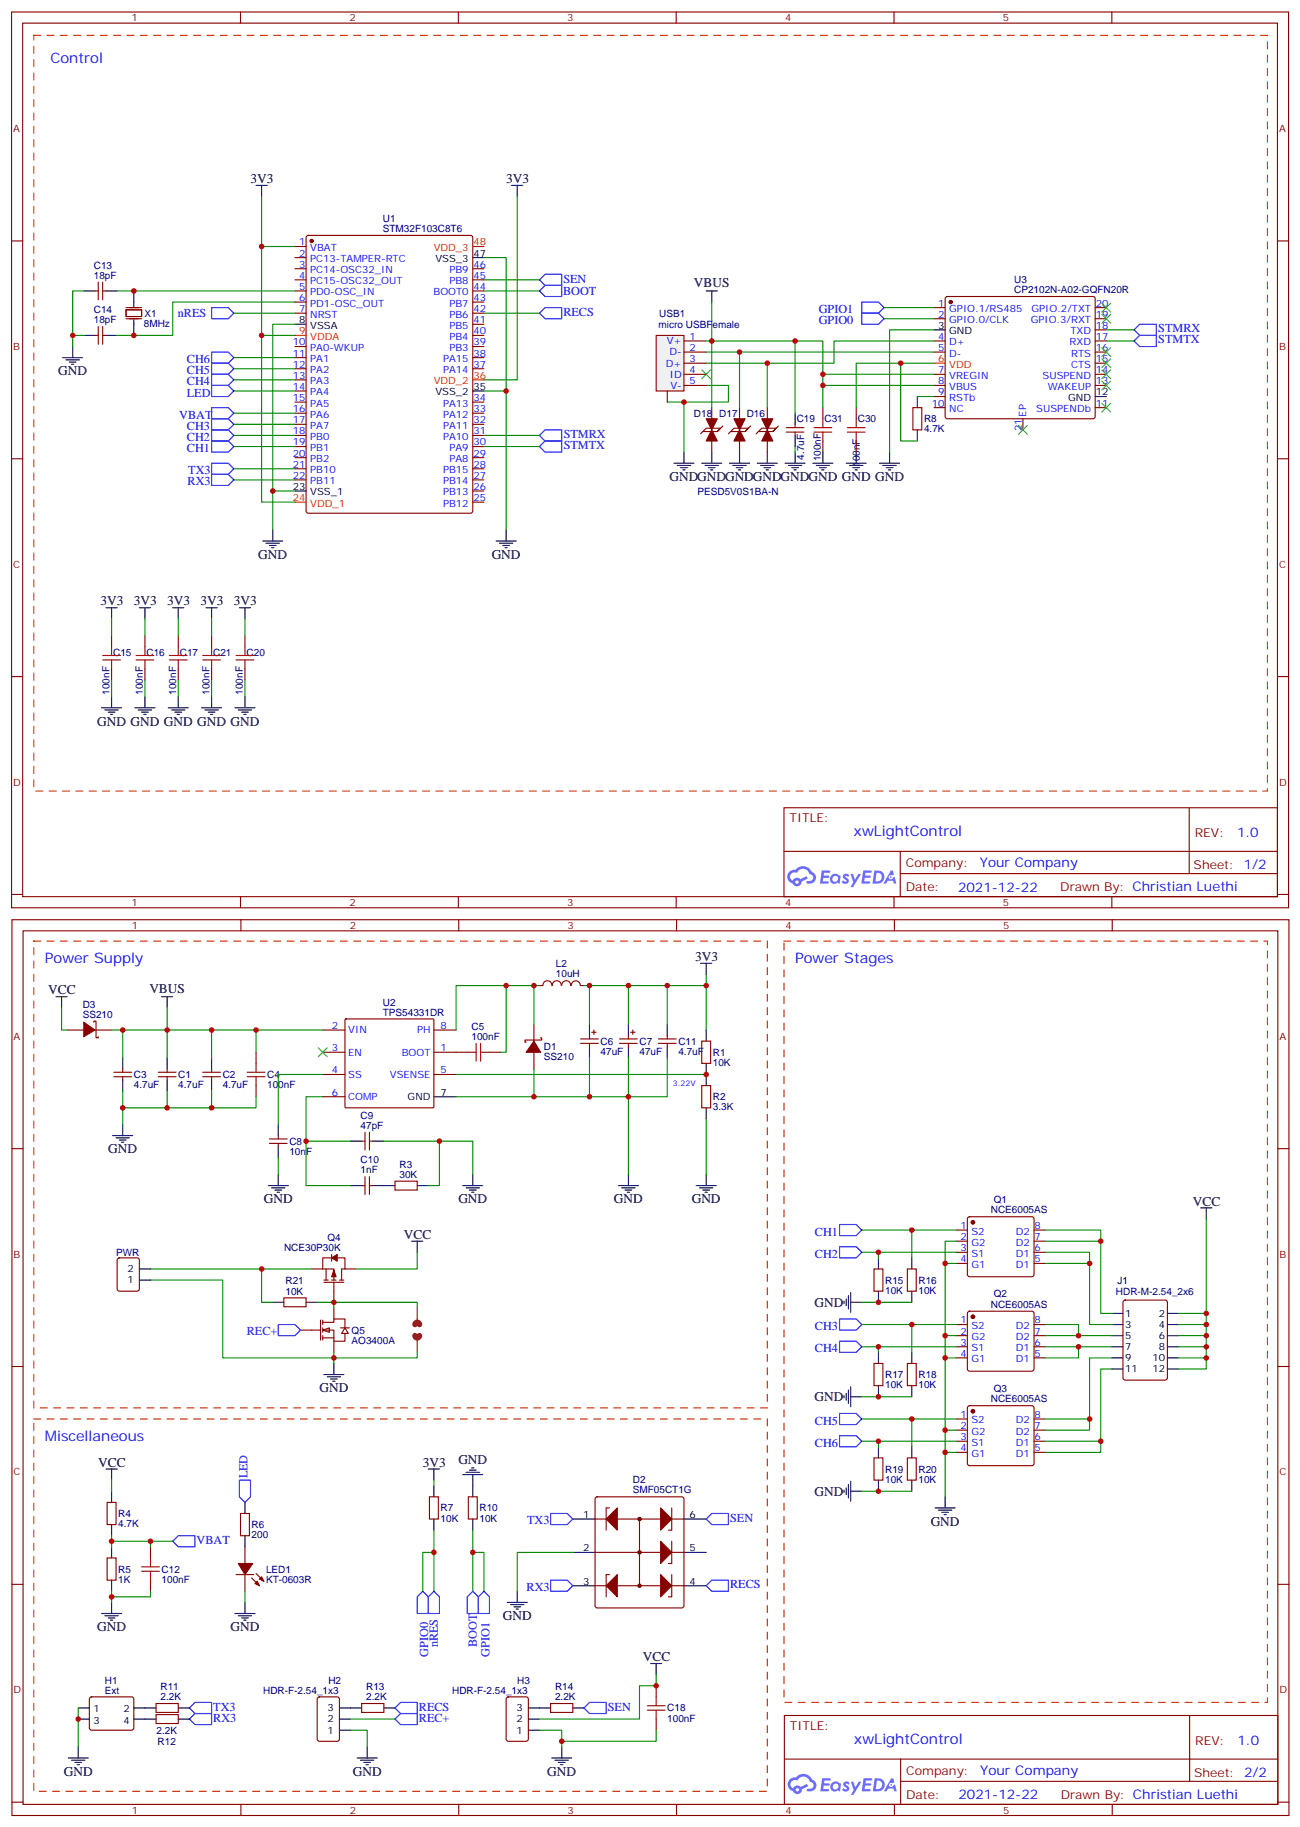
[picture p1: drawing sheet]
<svg xmlns="http://www.w3.org/2000/svg" width="413mm" height="580mm" viewBox="0 0 413 580" stroke-linecap="round" stroke-linejoin="round" font-family="sans-serif">
<defs><g id="words">
<g font-size="4.6" fill="#00f">
<text x="16" y="20">Control</text>
<text x="270.9" y="265.4">xwLightControl</text>
<text x="14.3" y="305.8">Power Supply</text>
<text x="252.4" y="305.8">Power Stages</text>
<text x="14.3" y="457.5">Miscellaneous</text>
<text x="271.1" y="553.6">xwLightControl</text>
</g>
<g font-size="4.2">
<text x="79.5" y="58.1">3V3</text>
<text x="160.7" y="58.1">3V3</text>
<text x="220.3" y="91.3">VBUS</text>
<text x="18.5" y="119.2">GND</text>
<text x="212.5" y="152.7">GNDGNDGNDGNDGNDGND GND GND</text>
<text x="82" y="177.4">GND</text>
<text x="156.1" y="177.4">GND</text>
<text x="31.9" y="192.2">3V3</text>
<text x="42.5" y="192.2">3V3</text>
<text x="53.1" y="192.2">3V3</text>
<text x="63.6" y="192.2">3V3</text>
<text x="74.2" y="192.2">3V3</text>
<text x="30.8" y="230.3">GND GND GND GND GND</text>
<text x="220.6" y="305.1">3V3</text>
<text x="15.3" y="315.7">VCC</text>
<text x="47.4" y="315.3">VBUS</text>
<text x="34.4" y="366.1">GND</text>
<text x="83.7" y="382">GND</text>
<text x="145.5" y="382">GND</text>
<text x="194.9" y="382">GND</text>
<text x="219.6" y="382">GND</text>
<text x="378.7" y="382.7">VCC</text>
<text x="128.2" y="393.3">VCC</text>
<text x="258.6" y="414.8">GND</text>
<text x="101.4" y="442">GND</text>
<text x="258.6" y="444.8">GND</text>
<text x="31.2" y="465.6">VCC</text>
<text x="134.2" y="465.6">3V3</text>
<text x="145.5" y="464.9">GND</text>
<text x="258.6" y="474.8">GND</text>
<text x="295.4" y="484.3">GND</text>
<text x="159.6" y="514.3">GND</text>
<text x="30.8" y="517.8">GND</text>
<text x="73.2" y="517.8">GND</text>
<text x="204" y="527.3">VCC</text>
<text x="20.2" y="563.7">GND</text>
<text x="112" y="563.7">GND</text>
<text x="173.7" y="563.7">GND</text>
</g>
<g font-size="4.2" fill="#00f">
<text x="392.6" y="265.7">1.0</text>
<text x="311" y="275.2">Your Company</text>
<text x="304.1" y="283">2021-12-22</text>
<text x="392.8" y="553.8">1.0</text>
<text x="311.1" y="563.4">Your Company</text>
<text x="304.2" y="571.2">2021-12-22</text>
</g>
<g font-size="3.9" fill="#00f">
<text x="178.8" y="89.7">SEN</text>
<text x="178.7" y="93.6">BOOT</text>
<text x="56.5" y="100.7">nRES</text>
<text x="178.8" y="100.3">RECS</text>
<text x="259.9" y="99.4">GPIO1</text>
<text x="259.9" y="102.9">GPIO0</text>
<text x="367.7" y="105.5">STMRX</text>
<text x="367.7" y="109">STMTX</text>
<text x="59.3" y="118.8">CH5</text>
<text x="59.3" y="115.3">CH6</text>
<text x="59.3" y="125.9">LED</text>
<text x="59.3" y="122.3">CH4</text>
<text x="56.9" y="132.9">VBAT</text>
<text x="59.3" y="136.5">CH3</text>
<text x="59.3" y="143.5">CH1</text>
<text x="59.3" y="140">CH2</text>
<text x="178.9" y="139">STMRX</text>
<text x="178.9" y="142.5">STMTX</text>
<text x="59.5" y="154">RX3</text>
<text x="59.7" y="150.5">TX3</text>
<text x="258.7" y="392.2">CH1</text>
<text x="258.7" y="399.3">CH2</text>
<text x="78.4" y="423.9">REC+</text>
<text x="258.7" y="422.2">CH3</text>
<text x="258.7" y="429.3">CH4</text>
<text x="258.7" y="452.2">CH5</text>
<text x="258.7" y="459.2">CH6</text>
<text x="78.6" y="469.3" transform="rotate(-90 78.6 469.3)">LED</text>
<text x="167.3" y="483.8">TX3</text>
<text x="231.7" y="483">SEN</text>
<text x="62.4" y="490.1">VBAT</text>
<text x="167.1" y="505">RX3</text>
<text x="231.7" y="504.2">RECS</text>
<text x="136" y="525.8" transform="rotate(-90 136 525.8)">GPIO0</text>
<text x="139" y="522.9" transform="rotate(-90 139 522.9)">nRES</text>
<text x="151.3" y="522.9" transform="rotate(-90 151.3 522.9)">BOOT</text>
<text x="155.4" y="525.8" transform="rotate(-90 155.4 525.8)">GPIO1</text>
<text x="67.7" y="543">TX3</text>
<text x="133" y="543">RECS</text>
<text x="192.9" y="543">SEN</text>
<text x="67.7" y="546.5">RX3</text>
<text x="133" y="546.5">REC+</text>
</g>
<g font-size="3.9" fill="#800">
<text x="250.6" y="261">TITLE:</text>
<text x="379.2" y="265.7">REV:</text>
<text x="287.5" y="275.2">Company:</text>
<text x="378.9" y="275.8">Sheet: 1/2</text>
<text x="287.5" y="282.9">Date:</text>
<text x="336.6" y="282.9">Drawn By: Christian Luethi</text>
<text x="250.7" y="549.1">TITLE:</text>
<text x="379.4" y="553.8">REV:</text>
<text x="287.6" y="563.3">Company:</text>
<text x="379" y="563.9">Sheet: 2/2</text>
<text x="287.6" y="571">Date:</text>
<text x="336.7" y="571.1">Drawn By: Christian Luethi</text>
</g>
<g font-size="3.2" fill="#800">
<text x="41.8" y="6.8">1</text>
<text x="110.9" y="6.8">2</text>
<text x="180.1" y="6.8">3</text>
<text x="249.2" y="6.8">4</text>
<text x="318.3" y="6.8">5</text>
<text x="4.2" y="41.9">A</text>
<text x="406" y="41.9">A</text>
<text x="4.2" y="111.1">B</text>
<text x="406" y="111.1">B</text>
<text x="4.2" y="180.2">C</text>
<text x="406" y="180.2">C</text>
<text x="4.2" y="249.3">D</text>
<text x="406" y="249.3">D</text>
<text x="41.8" y="287.6">1</text>
<text x="110.9" y="287.6">2</text>
<text x="180.1" y="287.6">3</text>
<text x="249.2" y="287.6">4</text>
<text x="318.3" y="287.6">5</text>
<text x="41.9" y="294.9">1</text>
<text x="111" y="294.9">2</text>
<text x="180.2" y="294.9">3</text>
<text x="249.3" y="294.9">4</text>
<text x="318.5" y="294.9">5</text>
<text x="4.3" y="330">A</text>
<text x="406.1" y="330">A</text>
<text x="4.3" y="399.2">B</text>
<text x="406.1" y="399.2">B</text>
<text x="4.3" y="468.3">C</text>
<text x="406.1" y="468.3">C</text>
<text x="4.3" y="537.5">D</text>
<text x="406.1" y="537.5">D</text>
<text x="41.9" y="575.8">1</text>
<text x="111" y="575.8">2</text>
<text x="180.2" y="575.8">3</text>
<text x="249.3" y="575.8">4</text>
<text x="318.5" y="575.8">5</text>
</g>
<g font-size="3.2" fill="#000080">
<text x="121.5" y="70.5">U1</text>
<text x="121.5" y="73.7">STM32F103C8T6</text>
<text x="29.8" y="88.5">18pF</text>
<text x="29.8" y="85.4">C13</text>
<text x="321.9" y="89.8">U3</text>
<text x="321.9" y="93">CP2102N-A02-GQFN20R</text>
<text x="29.8" y="99.5">C14</text>
<text x="45.8" y="100.6">X1</text>
<text x="209.3" y="100.6">USB1</text>
<text x="29.8" y="102.6">18pF</text>
<text x="45.6" y="103.7">8MHz</text>
<text x="209" y="104.1">micro USBFemale</text>
<text x="220.3" y="132.3">D18</text>
<text x="228.3" y="132.3">D17</text>
<text x="237" y="132.3">D16</text>
<text x="252.9" y="134">C19</text>
<text x="261.7" y="134.1">C31</text>
<text x="272.3" y="134.1">C30</text>
<text x="293.3" y="137.2">4.7K</text>
<text x="293.3" y="134.1">R8</text>
<text x="255.3" y="146" transform="rotate(-90 255.3 146)">4.7uF</text>
<text x="260.6" y="146.4" transform="rotate(-90 260.6 146.4)">100nF</text>
<text x="273" y="148.2" transform="rotate(-90 273 148.2)">100nF</text>
<text x="221.4" y="157">PESD5V0S1BA-N</text>
<text x="35.9" y="208.2">C15</text>
<text x="46.5" y="208.2">C16</text>
<text x="57.1" y="208.2">C17</text>
<text x="67.7" y="208.2">C21</text>
<text x="78.3" y="208.2">C20</text>
<text x="34.8" y="220.5" transform="rotate(-90 34.8 220.5)">100nF</text>
<text x="45.4" y="220.5" transform="rotate(-90 45.4 220.5)">100nF</text>
<text x="56" y="220.5" transform="rotate(-90 56 220.5)">100nF</text>
<text x="66.5" y="220.5" transform="rotate(-90 66.5 220.5)">100nF</text>
<text x="77.1" y="220.5" transform="rotate(-90 77.1 220.5)">100nF</text>
<text x="176.5" y="310.2">10uH</text>
<text x="176.5" y="307.1">L2</text>
<text x="26.3" y="323.1">SS210</text>
<text x="26.3" y="319.9">D3</text>
<text x="121.5" y="322.4">TPS54331DR</text>
<text x="121.5" y="319.2">U2</text>
<text x="149.7" y="327">C5</text>
<text x="149.7" y="330.1">100nF</text>
<text x="172.6" y="333.4">D1</text>
<text x="190.6" y="334.8">47uF</text>
<text x="190.6" y="331.6">C6</text>
<text x="203" y="334.8">47uF</text>
<text x="203" y="331.6">C7</text>
<text x="215.3" y="334.8">4.7uF</text>
<text x="215.3" y="331.6">C11</text>
<text x="226.3" y="335.1">R1</text>
<text x="172.6" y="336.5">SS210</text>
<text x="226.3" y="338.4">10K</text>
<text x="42.5" y="345.4">4.7uF</text>
<text x="42.5" y="342.2">C3</text>
<text x="56.6" y="345.4">4.7uF</text>
<text x="56.6" y="342.2">C1</text>
<text x="70.7" y="345.4">4.7uF</text>
<text x="70.7" y="342.2">C2</text>
<text x="84.8" y="345.4">100nF</text>
<text x="84.8" y="342.2">C4</text>
<text x="226.3" y="352.4">3.3K</text>
<text x="226.3" y="349.2">R2</text>
<text x="114.5" y="358.4">47pF</text>
<text x="114.5" y="355.2">C9</text>
<text x="91.9" y="363.4">C8</text>
<text x="91.9" y="366.5">10nF</text>
<text x="114.5" y="369.3">C10</text>
<text x="126.8" y="370.7">R3</text>
<text x="114.5" y="372.5">1nF</text>
<text x="126.8" y="373.9">30K</text>
<text x="315.4" y="381.8">Q1</text>
<text x="314.5" y="385.2">NCE6005AS</text>
<text x="103.9" y="393.9">Q4</text>
<text x="36.8" y="398.7">PWR</text>
<text x="90.2" y="397.2">NCE30P30K</text>
<text x="90.6" y="407.7">R21</text>
<text x="281" y="407.5">R15</text>
<text x="291.5" y="407.5">R16</text>
<text x="354.7" y="407.5">J1</text>
<text x="90.6" y="410.9">10K</text>
<text x="281" y="410.7">10K</text>
<text x="291.5" y="410.7">10K</text>
<text x="315.4" y="411.8">Q2</text>
<text x="354.2" y="411">HDR-M-2.54_2x6</text>
<text x="314.5" y="415.1">NCE6005AS</text>
<text x="111.6" y="423.3">Q5</text>
<text x="111.6" y="426.5">AO3400A</text>
<text x="281" y="437.4">R17</text>
<text x="291.5" y="437.4">R18</text>
<text x="281" y="440.7">10K</text>
<text x="291.5" y="440.7">10K</text>
<text x="315.4" y="441.7">Q3</text>
<text x="314.5" y="445.1">NCE6005AS</text>
<text x="281" y="467.4">R19</text>
<text x="291.5" y="467.4">R20</text>
<text x="200.9" y="470.8">D2</text>
<text x="281" y="470.7">10K</text>
<text x="291.5" y="470.7">10K</text>
<text x="139.8" y="479.8">R7</text>
<text x="152.2" y="479.8">R10</text>
<text x="200.9" y="474.1">SMF05CT1G</text>
<text x="37.5" y="484.7">4.7K</text>
<text x="37.5" y="481.6">R4</text>
<text x="79.9" y="485.1">R6</text>
<text x="139.8" y="483">10K</text>
<text x="152.2" y="483">10K</text>
<text x="79.9" y="488.2">200</text>
<text x="37.5" y="502.4">1K</text>
<text x="37.5" y="499.2">R5</text>
<text x="51.3" y="502.4">100nF</text>
<text x="51.3" y="499.2">C12</text>
<text x="84.5" y="502.4">KT-0603R</text>
<text x="84.5" y="499.2">LED1</text>
<text x="33.3" y="537.6">Ext</text>
<text x="33.3" y="534.6">H1</text>
<text x="51" y="539.7">2.2K</text>
<text x="51" y="536.6">R11</text>
<text x="83.5" y="537.6">HDR-F-2.54_1x3</text>
<text x="104.2" y="534.4">H2</text>
<text x="116.2" y="539.7">2.2K</text>
<text x="116.2" y="536.6">R13</text>
<text x="143.5" y="537.6">HDR-F-2.54_1x3</text>
<text x="164.2" y="534.4">H3</text>
<text x="176.2" y="539.7">2.2K</text>
<text x="176.2" y="536.6">R14</text>
<text x="211.8" y="543.3">C18</text>
<text x="49.7" y="550.3">2.2K</text>
<text x="211.8" y="546.5">100nF</text>
<text x="50" y="553.9">R12</text>
</g>
<g font-size="3.2" fill="#00f">
<text x="95" y="77.9">1</text>
<text x="95" y="81.4">2</text>
<text x="98.5" y="79.7">VBAT</text>
<text x="98.5" y="83.2">PC13-TAMPER-RTC</text>
<text x="95" y="84.9">3</text>
<text x="95" y="88.5">4</text>
<text x="98.5" y="86.7">PC14-OSC32_IN</text>
<text x="142.7" y="86.7">PB9</text>
<text x="150.2" y="88.5">45</text>
<text x="150.2" y="84.9">46</text>
<text x="95" y="92">5</text>
<text x="95" y="95.5">6</text>
<text x="98.5" y="90.2">PC15-OSC32_OUT</text>
<text x="98.5" y="93.8">PD0-OSC_IN</text>
<text x="137.6" y="93.8">BOOT0</text>
<text x="142.7" y="90.2">PB8</text>
<text x="150.2" y="95.5">43</text>
<text x="150.2" y="92">44</text>
<text x="95" y="99.1">7</text>
<text x="98.5" y="97.3">PD1-OSC_OUT</text>
<text x="98.5" y="100.8">NRST</text>
<text x="142.7" y="100.8">PB6</text>
<text x="142.7" y="97.3">PB7</text>
<text x="150.2" y="99.1">42</text>
<text x="297.8" y="97.3">1</text>
<text x="297.8" y="100.8">2</text>
<text x="301.3" y="99.1">GPIO.1/RS485</text>
<text x="327.4" y="99.1">GPIO.2/TXT</text>
<text x="347.8" y="100.8">19</text>
<text x="347.8" y="97.3">20</text>
<text x="142.7" y="107.9">PB4</text>
<text x="142.7" y="104.4">PB5</text>
<text x="150.2" y="106.1">40</text>
<text x="150.2" y="102.6">41</text>
<text x="218.9" y="107.9">1</text>
<text x="297.8" y="107.9">4</text>
<text x="301.3" y="102.6">GPIO.0/CLK</text>
<text x="327.2" y="102.6">GPIO.3/RXT</text>
<text x="339.7" y="106.1">TXD</text>
<text x="347.8" y="107.9">17</text>
<text x="347.8" y="104.4">18</text>
<text x="92.9" y="109.6">10</text>
<text x="92.9" y="113.2">11</text>
<text x="98.5" y="111.4">PA0-WKUP</text>
<text x="142.7" y="111.4">PB3</text>
<text x="150.2" y="113.2">38</text>
<text x="150.2" y="109.6">39</text>
<text x="211.6" y="109.3">V+</text>
<text x="212.5" y="112.8">D-</text>
<text x="218.9" y="111.4">2</text>
<text x="297.8" y="111.4">5</text>
<text x="301.3" y="109.6">D+</text>
<text x="301.3" y="113.2">D-</text>
<text x="339.5" y="109.6">RXD</text>
<text x="340" y="113.2">RTS</text>
<text x="347.8" y="111.4">16</text>
<text x="92.9" y="116.7">12</text>
<text x="98.5" y="114.9">PA1</text>
<text x="98.5" y="118.5">PA2</text>
<text x="140.7" y="118.5">PA14</text>
<text x="140.7" y="114.9">PA15</text>
<text x="150.2" y="116.7">37</text>
<text x="211.4" y="116.3">D+</text>
<text x="212.6" y="119.9">ID</text>
<text x="218.9" y="114.9">3</text>
<text x="218.9" y="118.5">4</text>
<text x="297.8" y="118.5">7</text>
<text x="340" y="116.7">CTS</text>
<text x="347.8" y="118.5">14</text>
<text x="347.8" y="114.9">15</text>
<text x="92.9" y="120.2">13</text>
<text x="92.9" y="123.8">14</text>
<text x="98.5" y="122">PA3</text>
<text x="98.5" y="125.5">PA4</text>
<text x="212.8" y="123.4">V-</text>
<text x="218.9" y="122">5</text>
<text x="297.8" y="122">8</text>
<text x="297.8" y="125.5">9</text>
<text x="301.3" y="120.2">VREGIN</text>
<text x="301.3" y="123.8">VBUS</text>
<text x="330.9" y="120.2">SUSPEND</text>
<text x="332.6" y="123.8">WAKEUP</text>
<text x="347.8" y="122">13</text>
<text x="92.9" y="127.3">15</text>
<text x="92.9" y="130.8">16</text>
<text x="98.5" y="129">PA5</text>
<text x="140.7" y="129">PA13</text>
<text x="150.2" y="130.8">33</text>
<text x="150.2" y="127.3">34</text>
<text x="295.8" y="129">10</text>
<text x="301.3" y="127.3">RSTb</text>
<text x="301.3" y="130.8">NC</text>
<text x="328.9" y="130.8">SUSPENDb</text>
<text x="347.8" y="129">11</text>
<text x="92.9" y="134.3">17</text>
<text x="92.9" y="137.9">18</text>
<text x="98.5" y="132.6">PA6</text>
<text x="98.5" y="136.1">PA7</text>
<text x="140.7" y="136.1">PA11</text>
<text x="140.7" y="132.6">PA12</text>
<text x="150.2" y="137.9">31</text>
<text x="150.2" y="134.3">32</text>
<text x="324.3" y="137" transform="rotate(-90 324.3 137)">21</text>
<text x="325.8" y="132.2" transform="rotate(-90 325.8 132.2)">EP</text>
<text x="92.9" y="141.4">19</text>
<text x="98.5" y="139.6">PB0</text>
<text x="98.5" y="143.2">PB1</text>
<text x="140.7" y="139.6">PA10</text>
<text x="142.7" y="143.2">PA9</text>
<text x="150.2" y="141.4">30</text>
<text x="92.9" y="144.9">20</text>
<text x="92.9" y="148.4">21</text>
<text x="98.5" y="146.7">PB2</text>
<text x="142.7" y="146.7">PA8</text>
<text x="150.2" y="148.4">28</text>
<text x="150.2" y="144.9">29</text>
<text x="92.9" y="152">22</text>
<text x="98.5" y="150.2">PB10</text>
<text x="98.5" y="153.7">PB11</text>
<text x="140.6" y="153.7">PB14</text>
<text x="140.6" y="150.2">PB15</text>
<text x="150.2" y="155.5">26</text>
<text x="150.2" y="152">27</text>
<text x="140.6" y="160.8">PB12</text>
<text x="140.6" y="157.3">PB13</text>
<text x="150.2" y="159">25</text>
<text x="105.4" y="326.6">2</text>
<text x="110.6" y="328">VIN</text>
<text x="132.4" y="328">PH</text>
<text x="139.8" y="326.6">8</text>
<text x="105.4" y="333.7">3</text>
<text x="110.6" y="335.1">EN</text>
<text x="127.5" y="335.1">BOOT</text>
<text x="139.8" y="333.7">1</text>
<text x="105.4" y="340.7">4</text>
<text x="139.8" y="340.7">5</text>
<text x="105.4" y="347.8">6</text>
<text x="110.6" y="342.1">SS</text>
<text x="123.8" y="342.1">VSENSE</text>
<text x="110.6" y="349.2">COMP</text>
<text x="304.9" y="390.1">1</text>
<text x="304.9" y="393.6">2</text>
<text x="308.4" y="391.9">S2</text>
<text x="308.4" y="395.4">G2</text>
<text x="322.5" y="395.4">D2</text>
<text x="322.5" y="391.9">D2</text>
<text x="328.4" y="393.6">7</text>
<text x="328.4" y="390.1">8</text>
<text x="304.9" y="397.2">3</text>
<text x="304.9" y="400.7">4</text>
<text x="308.4" y="398.9">S1</text>
<text x="322.5" y="398.9">D1</text>
<text x="328.4" y="400.7">5</text>
<text x="328.4" y="397.2">6</text>
<text x="308.4" y="402.4">G1</text>
<text x="322.5" y="402.4">D1</text>
<text x="304.9" y="420.1">1</text>
<text x="304.9" y="423.6">2</text>
<text x="308.4" y="421.9">S2</text>
<text x="308.4" y="425.4">G2</text>
<text x="322.5" y="425.4">D2</text>
<text x="322.5" y="421.9">D2</text>
<text x="328.4" y="423.6">7</text>
<text x="328.4" y="420.1">8</text>
<text x="304.9" y="427.1">3</text>
<text x="304.9" y="430.7">4</text>
<text x="308.4" y="428.9">S1</text>
<text x="322.5" y="428.9">D1</text>
<text x="328.4" y="430.7">5</text>
<text x="328.4" y="427.1">6</text>
<text x="308.4" y="432.4">G1</text>
<text x="322.5" y="432.4">D1</text>
<text x="304.9" y="450.1">1</text>
<text x="304.9" y="453.6">2</text>
<text x="308.4" y="451.8">S2</text>
<text x="308.4" y="455.4">G2</text>
<text x="322.5" y="455.4">D2</text>
<text x="322.5" y="451.8">D2</text>
<text x="328.4" y="453.6">7</text>
<text x="328.4" y="450.1">8</text>
<text x="304.9" y="457.1">3</text>
<text x="304.9" y="460.7">4</text>
<text x="308.4" y="458.9">S1</text>
<text x="322.5" y="458.9">D1</text>
<text x="328.4" y="460.7">5</text>
<text x="328.4" y="457.1">6</text>
<text x="308.4" y="462.4">G1</text>
<text x="322.5" y="462.4">D1</text>
</g>
<g font-size="3.2" fill="#f00">
<text x="150.2" y="77.9">48</text>
<text x="137.7" y="79.7">VDD_3</text>
<text x="95" y="106.1">9</text>
<text x="98.5" y="107.9">VDDA</text>
<text x="297.8" y="114.9">6</text>
<text x="301.3" y="116.7">VDD</text>
<text x="137.7" y="122">VDD_2</text>
<text x="150.2" y="120.2">36</text>
<text x="92.9" y="159">24</text>
<text x="98.5" y="160.8">VDD_1</text>
</g>
<g font-size="3.2">
<text x="138.2" y="83.2">VSS_3</text>
<text x="150.2" y="81.4">47</text>
<text x="95" y="102.6">8</text>
<text x="98.5" y="104.4">VSSA</text>
<text x="297.8" y="104.4">3</text>
<text x="301.3" y="106.1">GND</text>
<text x="138.2" y="125.5">VSS_2</text>
<text x="150.2" y="123.8">35</text>
<text x="347.8" y="125.5">12</text>
<text x="339" y="127.3">GND</text>
<text x="92.9" y="155.5">23</text>
<text x="98.5" y="157.3">VSS_1</text>
<text x="139.8" y="347.8">7</text>
<text x="129.4" y="349.2">GND</text>
<text x="40.5" y="407.4">1</text>
<text x="40.5" y="403.9">2</text>
<text x="357.2" y="418">1</text>
<text x="367.8" y="418">2</text>
<text x="357.2" y="421.5">3</text>
<text x="357.2" y="425">5</text>
<text x="367.8" y="421.5">4</text>
<text x="367.8" y="425">6</text>
<text x="357.2" y="428.6">7</text>
<text x="367.8" y="428.6">8</text>
<text x="357.2" y="432.1">9</text>
<text x="357.2" y="435.6">11</text>
<text x="365.8" y="432.1">10</text>
<text x="365.8" y="435.6">12</text>
<text x="185.1" y="481.8">1</text>
<text x="218.9" y="481.8">6</text>
<text x="185.1" y="492.4">2</text>
<text x="218.9" y="492.4">5</text>
<text x="185.1" y="503">3</text>
<text x="218.9" y="503">4</text>
<text x="29.7" y="543.6">1</text>
<text x="39.2" y="543.6">2</text>
<text x="104" y="543.2">3</text>
<text x="163.9" y="543.2">3</text>
<text x="29.7" y="547.1">3</text>
<text x="39.2" y="547.1">4</text>
<text x="104" y="550.3">1</text>
<text x="104" y="546.7">2</text>
<text x="163.9" y="550.3">1</text>
<text x="163.9" y="546.7">2</text>
</g>
<text font-size="2.5" fill="#00f" x="213.6" y="344.6">3.22V</text>
</g></defs>
<g fill="none" stroke="#870000" stroke-width=".35">
<path d="M3.7 3.8h405.3v284.3h-405.3zM7.2 7.3h398.3v277.3h-398.3zM76.3 3.8v3.5M145.5 3.8v3.5M214.6 3.8v3.5M283.8 3.8v3.5M352.9 3.8v3.5M3.7 76.5h3.5M405.5 76.5h3.5M3.7 145.6h3.5M405.5 145.6h3.5M3.7 214.8h3.5"/>
<path d="M405.5 214.8h3.5M248.8 256.4h156.7v28.2h-156.7zM377.5 256.4v20.9M248.9 270.2h156.5M285.8 277.3h119.6M285.8 270.2v14.2M3.7 283.9h3.5M76.3 284.6v3.5M145.5 284.6v3.5M214.6 284.6v3.5M283.8 284.6v3.5M352.9 284.6v3.5"/>
<path d="M405.5 283.9h3.5"/>
</g>
<g fill="#5487ff">
<path d="M267.8 277.6a1.22 1.22 0 0 1 1.8 .2l-.4 .6a.47 .47 0 0 0-.4-.4 .47 .47 0 0 0-.5 .2l.2 .2a1.14 1.14 0 0 1 .8 1.8 1.14 1.14 0 0 1-2 0l-.2-.2 .5-.6 .7 .5a.29 .29 0 0 0 .4-.3 .29 .29 0 0 0-.3-.3 1.04 1.04 0 0 1-.6-1.7z"/>
<path d="M260.8 276.3h2.4l.3 .2-.1 .5-1.8 .1-.2 .8h1.6l.3 .4-.4 .4h-1.6l-.1 1.1h1.7l.2 .3-.2 .3-2.7 .1z"/>
<path d="M274 276.3l2.7 .2-.2 .5-1.8 .1-.1 .8h1.5l.3 .4-.3 .4h-1.6l-.2 1.1h1.7l.2 .3-.2 .3-2.6 .1z"/>
<path d="M282.7 276.3h.7l.4 1.3-.6 .3a.69 .69 0 0 0-1.1 .3 .69 .69 0 0 0 .5 .9 .69 .69 0 0 0 .9-.6l.4-.2 .6 2.2h-.8l-.2-.9h-1.7l-.5 .9h-.9z"/>
<path d="M270 277.4h.7l.7 1.8 1.1-1.8h.8l-2.5 4.2h-.9l1-1.5z"/>
<path d="M277.5 276.3l-.6 4.2h1.4a2.11 2.11 0 0 0 2.4-2.1 2.11 2.11 0 0 0-2.5-2.1zM278.2 277.1a1.43 1.43 0 0 1 1.7 1.6 1.43 1.43 0 0 1-2 1.1z"/>
<path d="M263.8 277.9a1.54 1.54 0 0 0 0 2.2 1.54 1.54 0 0 0 2.1 .1l.6 .3 .3-2.3-.6-.3a1.49 1.49 0 0 0-2.4 0zM264.1 278.9a.95 .95 0 0 1 1.9 0 .95 .95 0 0 1-1.9 0z"/>
<path d="M250.6 276.7a2.18 2.18 0 0 0 1 3.7 1.44 1.44 0 0 0 1.7 .9 1.44 1.44 0 0 0 1.1-1.4l2-1.1-.4-.7-1.9 1a1.47 1.47 0 0 0-2.5 .4 1.39 1.39 0 0 1-.6-1.9 1.39 1.39 0 0 1 2-.5 2.12 2.12 0 0 1 2.1-1.3 2.12 2.12 0 0 1 1.9 1.7 1.14 1.14 0 0 1 1.1 1.4 1.14 1.14 0 0 1-1.6 .7 .43 .43 0 0 0-.6 .4 .43 .43 0 0 0 .4 .5 1.98 1.98 0 0 0 2.6-1.2 1.98 1.98 0 0 0-1.3-2.6 3.1 3.1 0 0 0-5.2-.6l-.9 .1zM252.4 280a.55 .55 0 0 1 1.1 0 .55 .55 0 0 1-1.1 0z"/>
<circle cx="282.8" cy="278.4" r=".26"/>
</g>
<g fill="none" stroke="#870000" stroke-width=".35">
<path d="M3.8 291.9h405.3v284.4h-405.3zM7.3 295.5h398.3v277.3h-398.3zM76.5 291.9v3.6M145.6 291.9v3.6M214.8 291.9v3.6M283.9 291.9v3.6M353 291.9v3.6M3.8 364.6h3.5M405.6 364.6h3.5M3.8 433.8h3.5M405.6 433.8h3.5M3.8 502.9h3.5"/>
<path d="M405.6 502.9h3.5M249 544.5h156.6v28.3h-156.6zM249 558.4h156.5M285.9 558.4v14.1M377.6 544.6v20.8M3.8 572h3.5M76.5 572.8v3.5M145.6 572.8v3.5M214.8 572.8v3.5M283.9 572.8v3.5M285.9 565.4h119.6M353 572.8v3.5"/>
<path d="M405.6 572h3.5"/>
</g>
<g fill="#5487ff">
<path d="M268 565.7a1.22 1.22 0 0 1 1.7 .3l-.4 .6a.47 .47 0 0 0-.4-.5 .47 .47 0 0 0-.5 .2l.2 .3a1.14 1.14 0 0 1 .8 1.7 1.14 1.14 0 0 1-1.9 0l-.2-.2 .4-.5 .8 .4a.29 .29 0 0 0 .3-.3 .29 .29 0 0 0-.3-.3 1.04 1.04 0 0 1-.5-1.7z"/>
<path d="M261 564.5h2.3l.4 .1-.2 .5-1.8 .1-.1 .9h1.5l.3 .3-.4 .4h-1.5l-.2 1.1h1.7l.2 .4-.2 .3h-2.6z"/>
<path d="M274.1 564.5l2.7 .1-.1 .5-1.9 .1-.1 .9h1.5l.4 .3-.4 .4h-1.6l-.2 1.1h1.8l.1 .4-.1 .3h-2.7z"/>
<path d="M282.9 564.5h.7l.3 1.2-.6 .3a.69 .69 0 0 0-1 .3 .69 .69 0 0 0 .4 1 .69 .69 0 0 0 .9-.6l.5-.3 .5 2.2h-.7l-.3-.9h-1.7l-.5 .9h-.9z"/>
<path d="M270.1 565.5h.8l.6 1.9 1.1-1.9h.8l-2.5 4.2h-.8l.9-1.5z"/>
<path d="M277.6 564.5l-.5 4.1h1.3a2.11 2.11 0 0 0 2.4-2.1 2.11 2.11 0 0 0-2.5-2zM278.4 565.2a1.43 1.43 0 0 1 1.6 1.6 1.43 1.43 0 0 1-2 1.1z"/>
<path d="M264 566.1a1.54 1.54 0 0 0-.1 2.1 1.54 1.54 0 0 0 2.1 .2l.7 .2 .2-2.3-.5-.3a1.49 1.49 0 0 0-2.4 .1zM264.2 567.1a.95 .95 0 0 1 1.9 0 .95 .95 0 0 1-1.9 0z"/>
<path d="M250.7 564.8a2.18 2.18 0 0 0 1 3.8 1.44 1.44 0 0 0 1.7 .9 1.44 1.44 0 0 0 1.1-1.5l2-1-.4-.7-1.9 .9a1.47 1.47 0 0 0-2.4 .5 1.39 1.39 0 0 1-.7-2 1.39 1.39 0 0 1 2-.5 2.12 2.12 0 0 1 2.2-1.3 2.12 2.12 0 0 1 1.8 1.7 1.14 1.14 0 0 1 1.1 1.4 1.14 1.14 0 0 1-1.6 .8 .43 .43 0 0 0-.5 .3 .43 .43 0 0 0 .4 .5 1.98 1.98 0 0 0 2.5-1.2 1.98 1.98 0 0 0-1.3-2.5 3.1 3.1 0 0 0-5.2-.7l-.9 .1zM252.6 568.1a.54 .54 0 0 1 1 0 .54 .54 0 0 1-1 0z"/>
<circle cx="282.9" cy="566.6" r=".26"/>
</g>
<g fill="#870000" stroke="#870000" stroke-width=".35">
<path d="M169.5 330.5l2.1 3.5h-4.6z"/>
<path d="M80.9 502.6l.7-.7 .7 1.4z"/>
<path d="M82.3 501.2l.7-.7 .7 1.4z"/>
<path d="M75.6 496.3h4.6l-2.4 3.5z"/>
<path d="M225.9 136.5l1.8 3.5h-3.5z"/>
<path d="M224.2 132.9h3.5l-1.8 3.6z"/>
<path d="M234.7 136.5l1.8 3.5h-3.5z"/>
<path d="M233 132.9h3.5l-1.8 3.6z"/>
<path d="M243.6 136.5l1.7 3.5h-3.5z"/>
<path d="M241.8 132.9h3.5l-1.7 3.6z"/>
<circle cx="308.8" cy="388" r=".53"/>
<circle cx="308.8" cy="418" r=".53"/>
<circle cx="308.8" cy="448" r=".53"/>
<circle cx="98.9" cy="76.5" r=".53"/>
</g>
<g fill="none" stroke="#870000" stroke-width=".35">
<path d="M93.6 78.2h3.6M97.4 74.9l.5-.2h51.5l.6 .4 .1 87.1-.5 .7h-51.7l-.7-.4v-87.1zM93.6 81.8h3.6M93.6 85.3h3.6M93.6 88.8h3.6M93.6 92.4h3.6M93.6 95.9h3.6M93.6 99.4h3.6M150.1 85.3h3.5M150.1 88.8h3.5M150.1 92.4h3.5M150.1 95.9h3.5"/>
<path d="M150.1 99.4h3.5M93.6 110h3.6M93.6 113.5h3.6M93.6 117.1h3.6M150.1 110h3.5M150.1 113.5h3.5M150.1 117.1h3.5M150.1 106.5h3.5M150.1 102.9h3.5M93.6 120.6h3.6M93.6 124.1h3.6M93.6 127.6h3.6"/>
<path d="M93.6 131.2h3.6M93.6 134.7h3.6M93.6 138.2h3.6M150.1 127.6h3.5M150.1 131.2h3.5M150.1 134.7h3.5M150.1 138.2h3.5M225.9 129.4v3.5M225.9 140v3.5M227.7 137l1-1.1-1 1.1h-4.6l-.7 .7M229.4 135.2l-.7 .7h-4.5l-1.1 1.1M234.7 129.4v3.5"/>
<path d="M234.7 140v3.5M236.5 137l1.1-1.1-1.1 1.1h-4.6l-.7 .7M238.3 135.2l-.7 .7h-4.6l-1.1 1.1M243.6 129.4v3.5M243.6 140v3.5M245.3 137l1.1-1.1-1.1 1.1h-4.6l-.7 .7M247.1 135.2l-.7 .7h-4.6l-1.1 1.1M261.2 129.4v3.5M261.2 140v3.5M271.8 129.4v3.5M271.8 140v3.5M93.6 141.7h3.6"/>
<path d="M93.6 145.3h3.6M93.6 148.8h3.6M93.6 152.3h3.6M150.1 141.7h3.5M150.1 145.3h3.5M150.1 148.8h3.5M150.1 152.3h3.5M150.1 159.4h3.5M150.1 155.9h3.5M171.2 312.8h1.1M172.3 312.8a1.41 1.41 0 0 1 1.4-1.5 1.41 1.41 0 0 1 1.4 1.5M175.3 312.8a1.41 1.41 0 0 1 1.4-1.5 1.41 1.41 0 0 1 1.4 1.5"/>
<path d="M178.3 312.8a1.41 1.41 0 0 1 1.4-1.5 1.41 1.41 0 0 1 1.4 1.5M181.4 312.8a1.41 1.41 0 0 1 1.4-1.5 1.41 1.41 0 0 1 1.4 1.5M184.3 312.8h1M38.9 339.3v1.1M53.1 339.3v1.1M67.2 339.3v1.1M81.3 334v3.5M102.4 334h7.1M102.4 327h7.1M109.6 323.6l.3-.2 27.6 .1 .2 .3v27.7l-.3 .1h-27.7l-.2-.3zM137.7 334h10.6M137.7 327h7.1"/>
<path d="M155.4 334h3.5M169.5 325.2v5.3M169.5 334v5.3M171.6 329.4h.3v.7h-5.2v.7h.3M184.3 329.8h5.6M184.3 331.2h5.6M187.1 328.7v1.1M187.1 331.2v1M187.8 327.7h1.4M188.5 327v1.4M196.6 329.8h5.7M196.6 331.2h5.7"/>
<path d="M199.5 328.7v1.1M199.5 331.2v1M200.2 327.7h1.4M200.9 327v1.4M209 329.8h5.6M209 331.2h5.6M211.8 328.7v1.1M211.8 331.2v1M222.7 330.5h2.9v7h-2.9zM36.1 341.8h5.7M36.1 340.4h5.7M38.9 341.8v1"/>
<path d="M50.2 341.8h5.7M50.2 340.4h5.7M53.1 341.8v1M64.3 341.8h5.7M64.3 340.4h5.7M67.2 341.8v1M81.3 344.6v3.5M102.4 341.1h7.1M102.4 348.1h7.1M115.9 359.4v5.7M117.3 359.4v5.7M137.7 341.1h7.1"/>
<path d="M222.7 344.6h2.9v7h-2.9zM85.5 362.9h5.7M85.5 361.5h5.7M88.3 360.5v1M88.3 362.9v1.1M114.8 362.2h1.1M114.8 376.3h1.1M115.9 373.5v5.7M117.3 373.5v5.7M117.3 362.2h1M117.3 376.3h1M125.4 374.9h7v2.9h-7z"/>
<path d="M303.5 390.5h3.6M303.5 394h3.6M303.5 397.5h3.6M307.3 386.4l.5-.2h19.7l.5 .2 .2 .5v17.7l-.2 .5-.5 .2h-19.7l-.5-.3-.2-.4v-17.7zM328.2 390.5h3.6M328.2 394h3.6M328.2 397.5h3.6M303.5 401h3.6M307.3 416.4l.5-.2h19.7l.5 .2 .2 .5v17.7l-.2 .5-.5 .2h-19.7l-.5-.3-.2-.4v-17.7zM328.2 401h3.6M356.7 412.9l.5-.2h12.7l.6 .4 .1 24.3-.5 .6-12.9 .1-.7-.5-.1-24.2zM303.5 420.4h3.6"/>
<path d="M303.5 424h3.6M303.5 427.5h3.6M303.5 431h3.6M328.2 420.4h3.6M328.2 424h3.6M328.2 427.5h3.6M328.2 431h3.6M303.5 450.4h3.6M303.5 454h3.6M303.5 457.5h3.6M307.3 446.4l.5-.2h19.7l.5 .2 .2 .5v17.6l-.2 .5-.5 .2h-19.7l-.5-.2-.2-.5v-17.6zM328.2 450.4h3.6"/>
<path d="M328.2 454h3.6M328.2 457.5h3.6M34 476.9h2.8v7h-2.8zM136.3 475.1h2.8v7.1h-2.8zM303.5 461h3.6M328.2 461h3.6M34 494.5h2.8v7.1h-2.8zM47.8 491v3.5M74.9 499.8h5.7M76.3 480.4h2.9v7.1h-2.9zM77.8 491v5.3M77.8 499.8v5.3"/>
<path d="M81.3 499.5l2.4 2.4M47.8 501.6v3.5M79.9 500.9l2.4 2.4"/>
</g>
<g fill="none" stroke="#000" stroke-width=".35">
<path d="M150.1 81.8h3.5M224.2 92.4h3.5M225.9 92.4v3.5M93.6 102.9h3.6M150.1 124.1h3.5M93.6 155.9h3.6M213.9 147h6.4M215 147.7h4.2M216 148.4h2.2M216.7 149.2h.8M217.1 143.5v3.5M222.7 147h6.4"/>
<path d="M223.8 147.7h4.2M224.9 148.4h2.1M225.6 149.2h.7M225.9 143.5v3.5M231.6 147h6.3M232.6 147.7h4.3M233.7 148.4h2.1M234.4 149.2h.7M234.7 143.5v3.5M240.4 147h6.3M241.4 147.7h4.3M242.5 148.4h2.1"/>
<path d="M243.2 149.2h.7M243.6 143.5v3.5M249.2 147h6.4M250.3 147.7h4.2M251.3 148.4h2.1M252 149.2h.7M252.4 143.5v3.5M258 147h6.4M259.1 147.7h4.2M260.1 148.4h2.2M260.8 149.2h.7M261.2 143.5v3.5"/>
<path d="M268.6 147h6.4M269.7 147.7h4.2M270.7 148.4h2.1M271.4 149.2h.7M271.8 143.5v3.5M17.8 316.4h3.5M19.5 316.4v3.5M222.4 305.8h3.5M224.2 305.8v3.5M38.9 335.8v3.5M53.1 335.8v3.5M67.2 335.8v3.5"/>
<path d="M187.1 325.2v3.5M187.1 332.2v3.6M199.5 325.2v3.5M199.5 332.2v3.6M211.8 325.2v3.5M211.8 332.2v3.6M224.2 327v3.5M224.2 337.5v7.1M38.9 342.8v3.6M38.9 356.9v3.6M53.1 342.8v3.6M67.2 342.8v3.6"/>
<path d="M88.3 356.9v3.6M137.7 348.1h7.1M224.2 351.6v3.6M35.8 360.5h6.3M36.8 361.2h4.3M37.9 361.9h2.1M38.6 362.6h.7M85.2 376.3h6.3M86.2 377h4.3M87.3 377.8h2.1M88 378.5h.7M88.3 364v3.5"/>
<path d="M88.3 372.8v3.5M111.3 376.3h3.5M111.3 362.2h3.5M118.3 376.3h7.1M118.3 362.2h3.5M132.4 376.3h3.6M146.9 376.3h6.3M148 377h4.2M149 377.8h2.1M149.7 378.5h.7M150.1 372.8v3.5M196.3 376.3h6.3"/>
<path d="M197.3 377h4.3M198.4 377.8h2.1M199.1 378.5h.7M199.5 372.8v3.5M221 376.3h6.3M222 377h4.3M223.1 377.8h2.1M223.8 378.5h.7M224.2 372.8v3.5M381.1 383.4h3.6M382.9 383.4v3.5M352.9 416.9h3.5"/>
<path d="M370.6 416.9h3.5M352.9 420.4h3.5M352.9 424h3.5M352.9 427.5h3.5M352.9 431h3.5M352.9 434.6h3.5M370.6 420.4h3.5M370.6 424h3.5M370.6 427.5h3.5M370.6 431h3.5M370.6 434.6h3.5M33.7 466.3h3.5"/>
<path d="M35.4 466.3v3.5M35.4 473.4v3.5M77.8 476.9v3.5M136 466.3h3.5M137.7 466.3v3.5M137.7 471.6v3.5M296.8 478.6h6.4M297.9 479.4h4.2M300 475.1v3.5M35.4 483.9v3.6M35.4 491v3.5M77.8 487.5v3.5"/>
<path d="M137.7 482.2v3.5M298.9 480.1h2.2M299.6 480.8h.8M32.2 512.2h6.4M33.3 512.9h4.2M34.4 513.6h2.1M35.1 514.3h.7M35.4 501.6v3.5M35.4 508.6v3.6M74.6 512.2h6.3M75.6 512.9h4.3M76.7 513.6h2.1"/>
<path d="M77.4 514.3h.7M77.8 508.6v3.6"/>
</g>
<g fill="none" stroke="#008700" stroke-width=".35">
<path d="M225.9 95.9v12.3M224.2 115.3h19.4v14.1M224.2 108.2h1.7v21.2M252.4 108.2h8.8v21.2M217.1 127.6v15.9M224.2 122.3h7v5.3h-19.4M252.4 141.7v1.8M160.7 312.8v21.2h-1.8M169.5 312.8h-24.7v14.2M171.2 312.8h-1.7v12.4M185.3 312.8h1.8v12.4M187.1 312.8h12.4v12.4"/>
<path d="M199.5 312.8h24.7v14.2M211.8 312.8v12.4M224.2 309.3v3.5M38.9 327v8.8M53.1 327v8.8M67.2 327v8.8M81.3 327v7M169.5 339.3v8.8h-24.7M187.1 335.8v12.3M199.5 335.8v12.3h-30M211.8 335.8v12.3h-12.3v24.7M38.9 346.4v10.5"/>
<path d="M53.1 346.4v5.2M67.2 346.4v5.2M102.4 341.1h-14.1v15.8M102.4 348.1h-5.2v28.2h14.1M144.8 341.1h79.4M224.2 355.2v17.6M88.3 367.5v5.3M97.2 362.2h14.1M121.8 362.2h28.3v10.6M139.5 362.2v14.1h-3.5M273.5 390.5h30M273.5 397.5h30"/>
<path d="M303.5 394h-3.5v81.1M331.8 390.5h17.6v26.4h3.5M331.8 397.5h14.1v22.9h7M331.8 394h17.6M382.9 386.9v30h-8.8M300 401h3.5M331.8 401h14.1M382.9 416.9v3.5h-8.8M273.5 427.5h30M273.5 420.4h30M300 424h3.5M300 431h3.5"/>
<path d="M331.8 420.4h10.5v3.6h10.6M331.8 424h10.5M331.8 427.5h21.1M342.3 427.5v3.5h-10.5M352.9 431h-7v23h-14.1M352.9 434.6h-3.5v26.4h-17.6M382.9 420.4v3.6h-8.8M382.9 424v3.5h-8.8M382.9 427.5v3.5h-8.8M382.9 431v3.6h-8.8M273.5 450.4h30M273.5 457.5h30"/>
<path d="M300 454h3.5M331.8 450.4h14.1M331.8 457.5h17.6M35.4 469.8v3.6M300 461h3.5M35.4 489.2h12.4v1.8M35.4 487.5v3.5M47.8 489.2h7M35.4 505.1v3.5M47.8 505.1v1.8h-12.4M77.8 505.1v3.5"/>
</g>
<path d="M360 104.7l1.7-1.8h5.3v3.6h-5.3zM360 108.2l1.7-1.7h5.3v3.5h-5.3zM266.5 388.7h5.3l1.7 1.8-1.7 1.7h-5.3zM266.5 395.7h5.3l1.7 1.8-1.7 1.8h-5.3zM266.5 418.7h5.3l1.7 1.7-1.7 1.8h-5.3zM266.5 425.7h5.3l1.7 1.8-1.7 1.8h-5.3zM266.5 455.7h5.3l1.7 1.8-1.7 1.7h-5.3zM266.5 448.7h5.3l1.7 1.7-1.7 1.8h-5.3zM76 469.8h3.5v5.3l-1.7 1.8-1.8-1.8zM54.8 489.2l1.8-1.7h5.3v3.5h-5.3zM137.7 505.1l1.8 1.8v5.3h-3.5v-5.3z" fill="none" stroke="#00f" stroke-width=".35"/>
<path d="M10.7 11.2h391.6v239.9h-391.6zM10.7 298.7h232.9v148.2h-232.9zM248.8 298.7h153.5v241.7h-153.5zM10.7 450.4h232.9v118.2h-232.9z" fill="none" stroke="#c30" stroke-width=".35" stroke-dasharray="2.1 2.1"/>
<path d="M150.1 78.2h3.5M93.6 106.5h3.6M150.1 120.6h3.5M93.6 159.4h3.6" fill="none" stroke="#f00" stroke-width=".35"/>
<g fill="none" stroke="#a10000" stroke-width=".35">
<path d="M258.4 135.7h5.6M258.4 137.2h5.6M261.2 132.9v2.8M261.2 137.2v2.8M269 135.7h5.6M269 137.2h5.6M271.8 132.9v2.8M271.8 137.2v2.8M81.3 337.5v2.9M148.3 334h2.8M151.1 331.2v5.6M152.5 331.2v5.6"/>
<path d="M152.5 334h2.9M78.5 341.8h5.6M78.5 340.4h5.6M81.3 341.8v2.8M44.9 498.8h5.7M44.9 497.3h5.7M47.8 494.5v2.8M47.8 498.8v2.8"/>
</g>
<path d="M222.7 117.4l2.9 2.8M225.6 117.4l-2.9 2.8M101 332.6l2.9 2.8M103.9 332.6l-2.9 2.8" fill="none" stroke="#3c3" stroke-width=".35"/>
<path d="M208.3 106.5h8.8v17.6h-8.8z" fill="#f0f0f0" stroke="#870000" stroke-width=".35"/>
<g fill="none" stroke="#870000" stroke-width=".35">
<path d="M30.1 92.4h1.1M31.2 89.5v5.7M32.6 89.5v5.7M32.6 92.4h1.1M40 98.4h4.9v2.1h-4.9zM40 97.6h4.9M30.1 106.5h1.1M31.2 103.6v5.7M32.6 103.6v5.7M32.6 106.5h1.1M40 101.2h4.9M217.1 108.2h7.1"/>
<path d="M217.1 111.8h7.1M217.1 115.3h7.1M217.1 118.8h7.1M211.8 124.1v3.5M217.1 122.3h7.1M35.4 201.7v3.5M35.4 212.3v3.5M46 201.7v3.5M46 212.3v3.5M56.6 201.7v3.5M56.6 212.3v3.5M148.7 475.1h2.8v7.1h-2.8z"/>
<path d="M28.6 538.8l.5-.2h12.7l.5 .2 .2 .5-.1 9.5-.6 .4-13-.1-.4-.6v-9.2zM49.5 540.7h7.1v2.9h-7.1zM49.5 544.3h7.1v2.8h-7.1z"/>
</g>
<g fill="none" stroke="#008700" stroke-width=".35">
<path d="M83 62.4v15.8h10.6M83 78.2v28.3h10.6M164.2 62.4v58.2h-10.6M26.6 92.4h-3.5v17.6M74.2 99.4h19.4M153.6 81.8h7.1v42.3M153.6 92.4h17.6M23.1 106.5h3.5M83 106.5v52.9h10.6M93.6 102.9h-7v65.3M153.6 124.1h7.1v44.1M153.6 138.2h17.6"/>
<path d="M74.2 148.8h19.4M74.2 152.3h19.4M86.6 155.9h7M153.6 141.7h17.6M35.4 196.4v5.3M46 196.4v5.3M56.6 196.4v5.3M35.4 215.8v5.3M46 215.8v5.3M56.6 215.8v5.3M150.1 485.7v19.4M24.8 542.1v12.4"/>
</g>
<path d="M67.2 97.6h5.3l1.7 1.8-1.7 1.8h-5.3zM171.2 92.4l1.8-1.8h5.3v3.5h-5.3zM173 136.5h5.3v3.5h-5.3l-1.8-1.8zM67.2 147h5.3l1.7 1.8-1.7 1.8h-5.3zM67.2 150.6h5.3l1.7 1.7-1.7 1.8h-5.3zM171.2 141.7l1.8-1.7h5.3v3.5h-5.3zM150.1 505.1l1.7 1.8v5.3h-3.5v-5.3zM60.1 542.1l1.8-1.7h5.3v3.5h-5.3zM60.1 545.7l1.8-1.8h5.3v3.5h-5.3z" fill="none" stroke="#00f" stroke-width=".35"/>
<g fill="none" stroke="#000" stroke-width=".35">
<path d="M81.3 58.8h3.5M83 58.8v3.6M162.4 58.8h3.5M164.2 58.8v3.6M26.6 92.4h3.5M33.7 92.4h3.5M42.5 92.4v4.9M19.9 113.5h6.3M21 114.2h4.2M22 114.9h2.1M22.7 115.6h.7M23.1 110v3.5"/>
<path d="M26.6 106.5h3.5M33.7 106.5h3.5M42.5 101.5v5M83.4 171.7h6.3M84.5 172.4h4.2M85.5 173.1h2.1M86.2 173.8h.7M86.6 168.2v3.5M157.5 171.7h6.3M158.5 172.4h4.3M159.6 173.1h2.1M160.3 173.8h.7"/>
<path d="M160.7 168.2v3.5M33.7 192.9h3.5M35.4 192.9v3.5M44.2 192.9h3.6M46 192.9v3.5M54.8 192.9h3.5M56.6 192.9v3.5M32.2 224.6h6.4M33.3 225.4h4.2M34.4 226.1h2.1M35.1 226.8h.7M35.4 221.1v3.5"/>
<path d="M42.8 224.6h6.4M43.9 225.4h4.2M44.9 226.1h2.2M45.6 226.8h.8M46 221.1v3.5M53.4 224.6h6.4M54.5 225.4h4.2M55.5 226.1h2.1M56.2 226.8h.7M56.6 221.1v3.5M146.9 468.1h6.3M148 467.4h4.2"/>
<path d="M149 466.7h2.1M149.7 465.9h.7M150.1 468.1v7M150.1 482.2v3.5M21.7 558h6.3M22.7 558.7h4.3M23.8 559.4h2.1M24.8 542.1h3.6M24.8 545.7h3.6M24.8 554.5v3.5M42.5 542.1h7M42.5 545.7h7"/>
<path d="M56.6 542.1h3.5M56.6 545.7h3.5M24.5 560.1h.7"/>
</g>
<path d="M32.6 208.1h5.6M32.6 209.5h5.6M35.4 205.2v2.9M35.4 209.5v2.8M43.2 208.1h5.6M43.2 209.5h5.6M46 205.2v2.9M46 209.5v2.8M53.8 208.1h5.6M53.8 209.5h5.6M56.6 205.2v2.9M56.6 209.5v2.8" fill="none" stroke="#a10000" stroke-width=".35"/>
<path d="M189.1 475.3l.5-.2h26.8l.5 .2 .2 .5v33.9l-.2 .5-.5 .2h-26.8l-.5-.2-.2-.5v-33.9z" fill="#fff" stroke="#870000" stroke-width=".35"/>
<g fill="none" stroke="#000" stroke-width=".35">
<path d="M278.8 399.3v3.5M289.4 399.3v3.5M267.9 413v.7M268.6 412.3v2.1M269.3 411.3v4.2M270 413.4h3.5M270 410.2v6.4M278.8 409.9v3.5M289.4 409.9v3.5M278.8 429.3v3.5M278.8 439.8v3.6M289.4 429.3v3.5"/>
<path d="M289.4 439.8v3.6M267.9 443v.7M268.6 442.3v2.1M269.3 441.3v4.2M270 440.2v6.3M270 443.4h3.5M278.8 459.2v3.6M289.4 459.2v3.6M267.9 473v.7M268.6 472.3v2.1M269.3 471.2v4.3M270 470.2v6.3"/>
<path d="M270 473.4h3.5M278.8 469.8v3.6M289.4 469.8v3.6M181.8 482.2h7.1M181.8 492.8h7.1M217.1 482.2h7.1M217.1 492.8h7.1M161 508.6h6.4M162.1 509.3h4.2M163.1 510h2.1M163.8 510.8h.7M164.2 505.1v3.5"/>
<path d="M181.8 503.3h7.1M217.1 503.3h7.1M206.5 528h3.5M208.3 528v3.6M107.7 542.1h7.1M107.7 549.2h3.6M107.7 545.7h3.6M113.4 558h6.3M114.4 558.7h4.3M115.5 559.4h2.1M116.6 554.5v3.5M121.8 542.1h3.6"/>
<path d="M167.7 542.1h7.1M167.7 549.2h3.5M167.7 545.7h3.5M175.1 558h6.4M176.2 558.7h4.2M177.2 559.4h2.2M178.3 554.5v3.5M181.8 542.1h3.5M116.2 560.1h.7M177.9 560.1h.7"/>
</g>
<g fill="none" stroke="#870000" stroke-width=".35">
<path d="M105.3 399.3h-2.9v3.5M105.3 398.2v2.1M107 399.3h2.5v3.5h-1.1v3.5M98.9 402.8h3.5M102.4 402.8h3.6v3.5M102.8 407h6.3M102.8 406.3h1.4M103.5 402.8v3.5M105.3 406.3h1.4M106 407v6.4M107.7 406.3h1.4M109.5 402.8h3.5"/>
<path d="M277.4 402.8h2.8v7.1h-2.8zM288 402.8h2.8v7.1h-2.8zM277.4 432.8h2.8v7h-2.8zM288 432.8h2.8v7h-2.8zM193.5 478.6h-1.1v7.1M213.2 478.6v7.1h-1M277.4 462.8h2.8v7h-2.8zM288 462.8h2.8v7h-2.8zM188.9 482.2h28.2M188.9 492.8h28.2M193.5 499.8h-1.1v7.1M203 482.2v21.1"/>
<path d="M213.2 489.2v7.1h-1M213.2 499.8v7.1h-1M188.9 503.3h28.2M100.9 538.8l.5-.2h5.6l.7 .5v12.9l-.4 .7h-5.9l-.7-.4v-13zM160.9 538.8l.5-.2h5.6l.7 .5v12.9l-.5 .7h-5.8l-.7-.4v-13zM208.3 535.1v3.5M114.8 540.7h7v2.9h-7zM174.8 540.7h7v2.9h-7zM208.3 545.7v3.5"/>
<circle cx="203" cy="482.2" r=".35"/>
<circle cx="203" cy="492.8" r=".35"/>
<circle cx="203" cy="503.3" r=".35"/>
</g>
<g fill="#870000" stroke="#870000" stroke-width=".35">
<path d="M192.4 482.2l3.5-3.6v7.1z"/>
<path d="M209.7 478.6l3.5 3.6-3.5 3.5z"/>
<path d="M209.7 499.8l3.5 3.5-3.5 3.6z"/>
<path d="M192.4 503.3l3.5-3.5v7.1z"/>
<path d="M209.7 489.2l3.5 3.6-3.5 3.5z"/>
<path d="M106 403.2l.7 2.1h-1.4z"/>
<path d="M105.3 399.3l1.7-1.1v2.1z"/>
<circle cx="203" cy="482.2" r=".53"/>
<circle cx="203" cy="492.8" r=".53"/>
<circle cx="203" cy="503.3" r=".53"/>
</g>
<g fill="none" stroke="#008700" stroke-width=".35">
<path d="M153.6 99.4h17.6M153.6 88.8h17.6M74.2 113.5h19.4M74.2 117.1h19.4M74.2 131.2h19.4M74.2 120.6h19.4M74.2 134.7h19.4M74.2 138.2h19.4M74.2 141.7h19.4M81.3 348.1v3.5h-42.4M278.8 397.5v1.8M289.4 390.5v8.8"/>
<path d="M273.5 413.4h15.9M278.8 427.5v1.8M289.4 420.4v8.9M273.5 443.4h15.9M278.8 457.5v1.7M289.4 450.4v8.8M273.5 473.4h15.9M181.8 492.8h-17.6v12.3M208.3 531.6v3.5h-5.3v10.6h-31.8M111.3 549.2h5.3v5.3M171.2 549.2h7.1v5.3M208.3 549.2v3.5h-30"/>
</g>
<g fill="none" stroke="#00f" stroke-width=".35">
<path d="M171.2 88.8l1.8-1.7h5.3v3.5h-5.3zM67.2 118.8h5.3l1.7 1.8-1.7 1.7h-5.3zM67.2 115.3h5.3l1.7 1.8-1.7 1.7h-5.3zM67.2 111.8h5.3l1.7 1.7-1.7 1.8h-5.3zM67.2 129.4h5.3l1.7 1.8-1.7 1.7h-5.3zM67.2 140h5.3l1.7 1.7-1.7 1.8h-5.3zM67.2 136.5h5.3l1.7 1.7-1.7 1.8h-5.3zM67.2 132.9h5.3l1.7 1.8-1.7 1.8h-5.3zM174.8 480.4h5.3l1.7 1.8-1.7 1.7h-5.3zM224.2 482.2l1.7-1.8h5.3v3.5h-5.3zM174.8 501.6h5.3l1.7 1.7-1.7 1.8h-5.3zM125.4 542.1l1.7-1.7h5.3v3.5h-5.3z"/>
<path d="M185.3 542.1l1.8-1.7h5.3v3.5h-5.3z"/>
</g>
<path d="M208.3 538.6v2.8M205.5 542.9h5.6M205.5 541.4h5.6M208.3 542.9v2.8" fill="none" stroke="#a10000" stroke-width=".35"/>
<g fill="#fff" stroke="#870000" stroke-width=".35">
<path d="M102.4 422.2l2.2-.7v1.4z"/>
<path d="M109.5 421.5l1.1 1.8h-2.2z"/>
</g>
<g fill="none" stroke="#870000" stroke-width=".35">
<path d="M296.5 97.6h3.5M300.2 94.3l.5-.2h46.2l.5 .2 .2 .5v37.4l-.2 .5-.5 .2h-46.2l-.5-.2-.2-.5v-37.4zM347.6 97.6h3.6M296.5 101.2h3.5M296.5 108.2h3.5M296.5 111.8h3.5M296.5 118.8h3.5M347.6 101.2h3.6M347.6 108.2h3.6M347.6 111.8h3.6M347.6 118.8h3.6M347.6 115.3h3.6"/>
<path d="M347.6 104.7h3.6M249.6 137.2h5.6M249.6 135.7h5.6M252.4 134.7v1M252.4 137.2v1M289.8 129.4h2.8v7.1h-2.8zM296.5 122.3h3.5M296.5 125.9h3.5M296.5 129.4h3.5M324.7 132.9v3.6M347.6 122.3h3.6M347.6 129.4h3.6"/>
<path d="M67.2 201.7v3.5M67.2 212.3v3.5M77.8 201.7v3.5M77.8 212.3v3.5M21.3 327h5.3M29.8 324.5v-.4h.7v5.3h.7v-.3M30.1 327h5.3M37.4 399.5l.5-.2h5.6l.7 .4v9.5l-.4 .6-5.9 .1-.7-.5v-9.4zM90.1 412h7.1v2.8h-7.1zM101.7 419v6.4M102.4 419.7h3.6v-1h3.5v2.8M102.4 419v1.4"/>
<path d="M106 415.1v3.6M95.4 422.2h6.3M102.4 422.2h3.6v3.5h3.5v-2.4M102.4 424.7h3.6M102.4 421.5v1.4M102.4 424v1.4M106 425.7v3.6M108.1 421.5h2.8"/>
</g>
<g fill="none" stroke="#000" stroke-width=".35">
<path d="M296.5 104.7h3.5M252.4 131.2v3.5M252.4 138.2v3.5M291.2 125.9v3.5M291.2 136.5v3.5M347.6 125.9h3.6M279.2 147h6.3M280.2 147.7h4.3M281.3 148.4h2.1M282 149.2h.7M282.4 143.5v3.5M65.4 192.9h3.5"/>
<path d="M67.2 192.9v3.5M76 192.9h3.5M77.8 192.9v3.5M64 224.6h6.3M65.1 225.4h4.2M66.1 226.1h2.1M66.8 226.8h.7M67.2 221.1v3.5M74.6 224.6h6.3M75.6 225.4h4.3M76.7 226.1h2.1M77.4 226.8h.7"/>
<path d="M77.8 221.1v3.5M51.3 316.4h3.5M53.1 316.4v3.5M130.7 394h3.5M132.4 394v3.5M44.2 406.3h3.6M44.2 402.8h3.6M86.6 413.4h3.5M97.2 413.4h3.5M102.8 436.3h6.3M103.9 437h4.2M104.9 437.7h2.1"/>
<path d="M105.6 438.4h.7M106 432.8v3.5"/>
</g>
<g fill="none" stroke="#008700" stroke-width=".35">
<path d="M37.2 92.4h56.4M93.6 95.9h-38.8v10.6h-17.6M280.6 97.6h15.9M224.2 111.8h10.5v17.6M225.9 108.2h26.5v23M234.7 111.8h61.8M261.2 118.8h35.3M280.6 101.2h15.9M285.9 115.3v24.7h5.3M296.5 108.2h-31.8v7.1h-21.1M296.5 104.7h-14.1v38.8M296.5 115.3h-24.7v14.1"/>
<path d="M351.2 104.7h8.8M351.2 108.2h8.8M74.2 124.1h19.4M261.2 122.3h35.3M291.2 125.9h5.3M67.2 196.4v5.3M77.8 196.4v5.3M67.2 215.8v5.3M77.8 215.8v5.3M19.5 319.9v7.1h1.8M53.1 319.9v7.1M35.4 327h67"/>
<path d="M132.4 397.5v5.3h-19.4M47.8 406.3h22.9v24.7h61.7v-1.7M47.8 402.8h51.1M83 402.8v10.6h3.6M100.7 413.4h5.3v1.7M106 413.4h26.4v1.7M106 429.3v3.5M137.7 469.8v1.8M137.7 492.8h-3.5v12.3M137.7 485.7v19.4M150.1 492.8h3.5v12.3M111.3 545.7h14.1"/>
</g>
<path d="M173 97.6h5.3v3.6h-5.3l-1.8-1.8zM273.5 95.9h5.3l1.8 1.7-1.8 1.8h-5.3zM273.5 99.4h5.3l1.8 1.8-1.8 1.7h-5.3zM67.2 122.3h5.3l1.7 1.8-1.7 1.8h-5.3zM88.3 420.4h5.3l1.8 1.8-1.8 1.8h-5.3zM134.2 505.1l1.8 1.8v5.3h-3.6v-5.3zM153.6 505.1l1.8 1.8v5.3h-3.6v-5.3zM225.9 501.6h5.3v3.5h-5.3l-1.7-1.8zM125.4 545.7l1.7-1.8h5.3v3.5h-5.3z" fill="none" stroke="#00f" stroke-width=".35"/>
<g fill="#870000" stroke="#870000" stroke-width=".35">
<path d="M26.6 324.5l3.5 2.5-3.5 2.1z"/>
<circle cx="301.8" cy="95.9" r=".53"/>
</g>
<path d="M131.7 420.4a.71 .71 0 0 1 .7-.7 .71 .71 0 0 1 .7 .7M131.7 424a.71 .71 0 0 0 .7 .7 .71 .71 0 0 0 .7-.7" fill="none" stroke="#8c2424" stroke-width="1.8"/>
<path d="M132.4 415.1v5M132.4 424.3v5" fill="none" stroke="#8c2424" stroke-width=".35"/>
<path d="M296.5 115.3h3.5" fill="none" stroke="#f00" stroke-width=".35"/>
<g fill="none" stroke="#3c3" stroke-width=".35">
<path d="M349.7 96.2l2.9 2.9M349.7 99.8l2.9 2.8M352.6 96.2l-2.9 2.9M352.6 99.8l-2.9 2.8M349.7 110.3l2.9 2.9M349.7 113.9l2.9 2.8M349.7 117.4l2.9 2.8M352.6 110.3l-2.9 2.9M352.6 113.9l-2.9 2.8M352.6 117.4l-2.9 2.8M323.3 135l2.8 2.9M326.1 135l-2.8 2.9"/>
<path d="M349.7 120.9l2.9 2.9M349.7 128l2.9 2.8M352.6 120.9l-2.9 2.9M352.6 128l-2.9 2.8"/>
</g>
<path d="M64.3 208.1h5.7M64.3 209.5h5.7M67.2 205.2v2.9M67.2 209.5v2.8M74.9 208.1h5.7M74.9 209.5h5.7M77.8 205.2v2.9M77.8 209.5v2.8" fill="none" stroke="#a10000" stroke-width=".35"/>
<g fill="#c00">
<circle cx="300" cy="401" r=".88"/>
<circle cx="300" cy="424" r=".88"/>
<circle cx="300" cy="431" r=".88"/>
<circle cx="300" cy="454" r=".88"/>
<circle cx="300" cy="461" r=".88"/>
<circle cx="349.4" cy="394" r=".88"/>
<circle cx="345.9" cy="401" r=".88"/>
<circle cx="342.3" cy="424" r=".88"/>
<circle cx="342.3" cy="427.5" r=".88"/>
<circle cx="345.9" cy="450.4" r=".88"/>
<circle cx="349.4" cy="457.5" r=".88"/>
<circle cx="382.9" cy="416.9" r=".88"/>
<circle cx="382.9" cy="420.4" r=".88"/>
<circle cx="382.9" cy="424" r=".88"/>
<circle cx="382.9" cy="427.5" r=".88"/>
<circle cx="382.9" cy="431" r=".88"/>
<circle cx="169.5" cy="312.8" r=".88"/>
<circle cx="160.7" cy="312.8" r=".88"/>
<circle cx="224.2" cy="341.1" r=".88"/>
<circle cx="187.1" cy="348.1" r=".88"/>
<circle cx="187.1" cy="312.8" r=".88"/>
<circle cx="199.5" cy="312.8" r=".88"/>
<circle cx="224.2" cy="312.8" r=".88"/>
<circle cx="169.5" cy="348.1" r=".88"/>
<circle cx="199.5" cy="348.1" r=".88"/>
<circle cx="97.2" cy="362.2" r=".88"/>
<circle cx="139.5" cy="362.2" r=".88"/>
<circle cx="211.8" cy="312.8" r=".88"/>
<circle cx="35.4" cy="506.9" r=".88"/>
<circle cx="35.4" cy="489.2" r=".88"/>
<circle cx="47.8" cy="489.2" r=".88"/>
<circle cx="217.1" cy="127.6" r=".88"/>
<circle cx="225.9" cy="108.2" r=".88"/>
<circle cx="23.1" cy="106.5" r=".88"/>
<circle cx="160.7" cy="124.1" r=".88"/>
<circle cx="83" cy="78.2" r=".88"/>
<circle cx="86.6" cy="155.9" r=".88"/>
<circle cx="83" cy="106.5" r=".88"/>
<circle cx="24.8" cy="545.7" r=".88"/>
<circle cx="178.3" cy="552.7" r=".88"/>
<circle cx="208.3" cy="535.1" r=".88"/>
<circle cx="278.8" cy="413.4" r=".88"/>
<circle cx="278.8" cy="397.5" r=".88"/>
<circle cx="289.4" cy="390.5" r=".88"/>
<circle cx="278.8" cy="443.4" r=".88"/>
<circle cx="278.8" cy="427.5" r=".88"/>
<circle cx="289.4" cy="420.4" r=".88"/>
<circle cx="278.8" cy="473.4" r=".88"/>
<circle cx="278.8" cy="457.5" r=".88"/>
<circle cx="289.4" cy="450.4" r=".88"/>
<circle cx="38.9" cy="351.6" r=".88"/>
<circle cx="53.1" cy="351.6" r=".88"/>
<circle cx="67.2" cy="351.6" r=".88"/>
<circle cx="106" cy="431" r=".88"/>
<circle cx="106" cy="413.4" r=".88"/>
<circle cx="83" cy="402.8" r=".88"/>
<circle cx="81.3" cy="327" r=".88"/>
<circle cx="67.2" cy="327" r=".88"/>
<circle cx="53.1" cy="327" r=".88"/>
<circle cx="38.9" cy="327" r=".88"/>
<circle cx="42.5" cy="92.4" r=".88"/>
<circle cx="42.5" cy="106.5" r=".88"/>
<circle cx="252.4" cy="108.2" r=".88"/>
<circle cx="234.7" cy="111.8" r=".88"/>
<circle cx="243.6" cy="115.3" r=".88"/>
<circle cx="261.2" cy="122.3" r=".88"/>
<circle cx="261.2" cy="118.8" r=".88"/>
<circle cx="285.9" cy="115.3" r=".88"/>
<circle cx="150.1" cy="492.8" r=".88"/>
<circle cx="137.7" cy="492.8" r=".88"/>
</g>
<use href="#words"/>
</svg>
